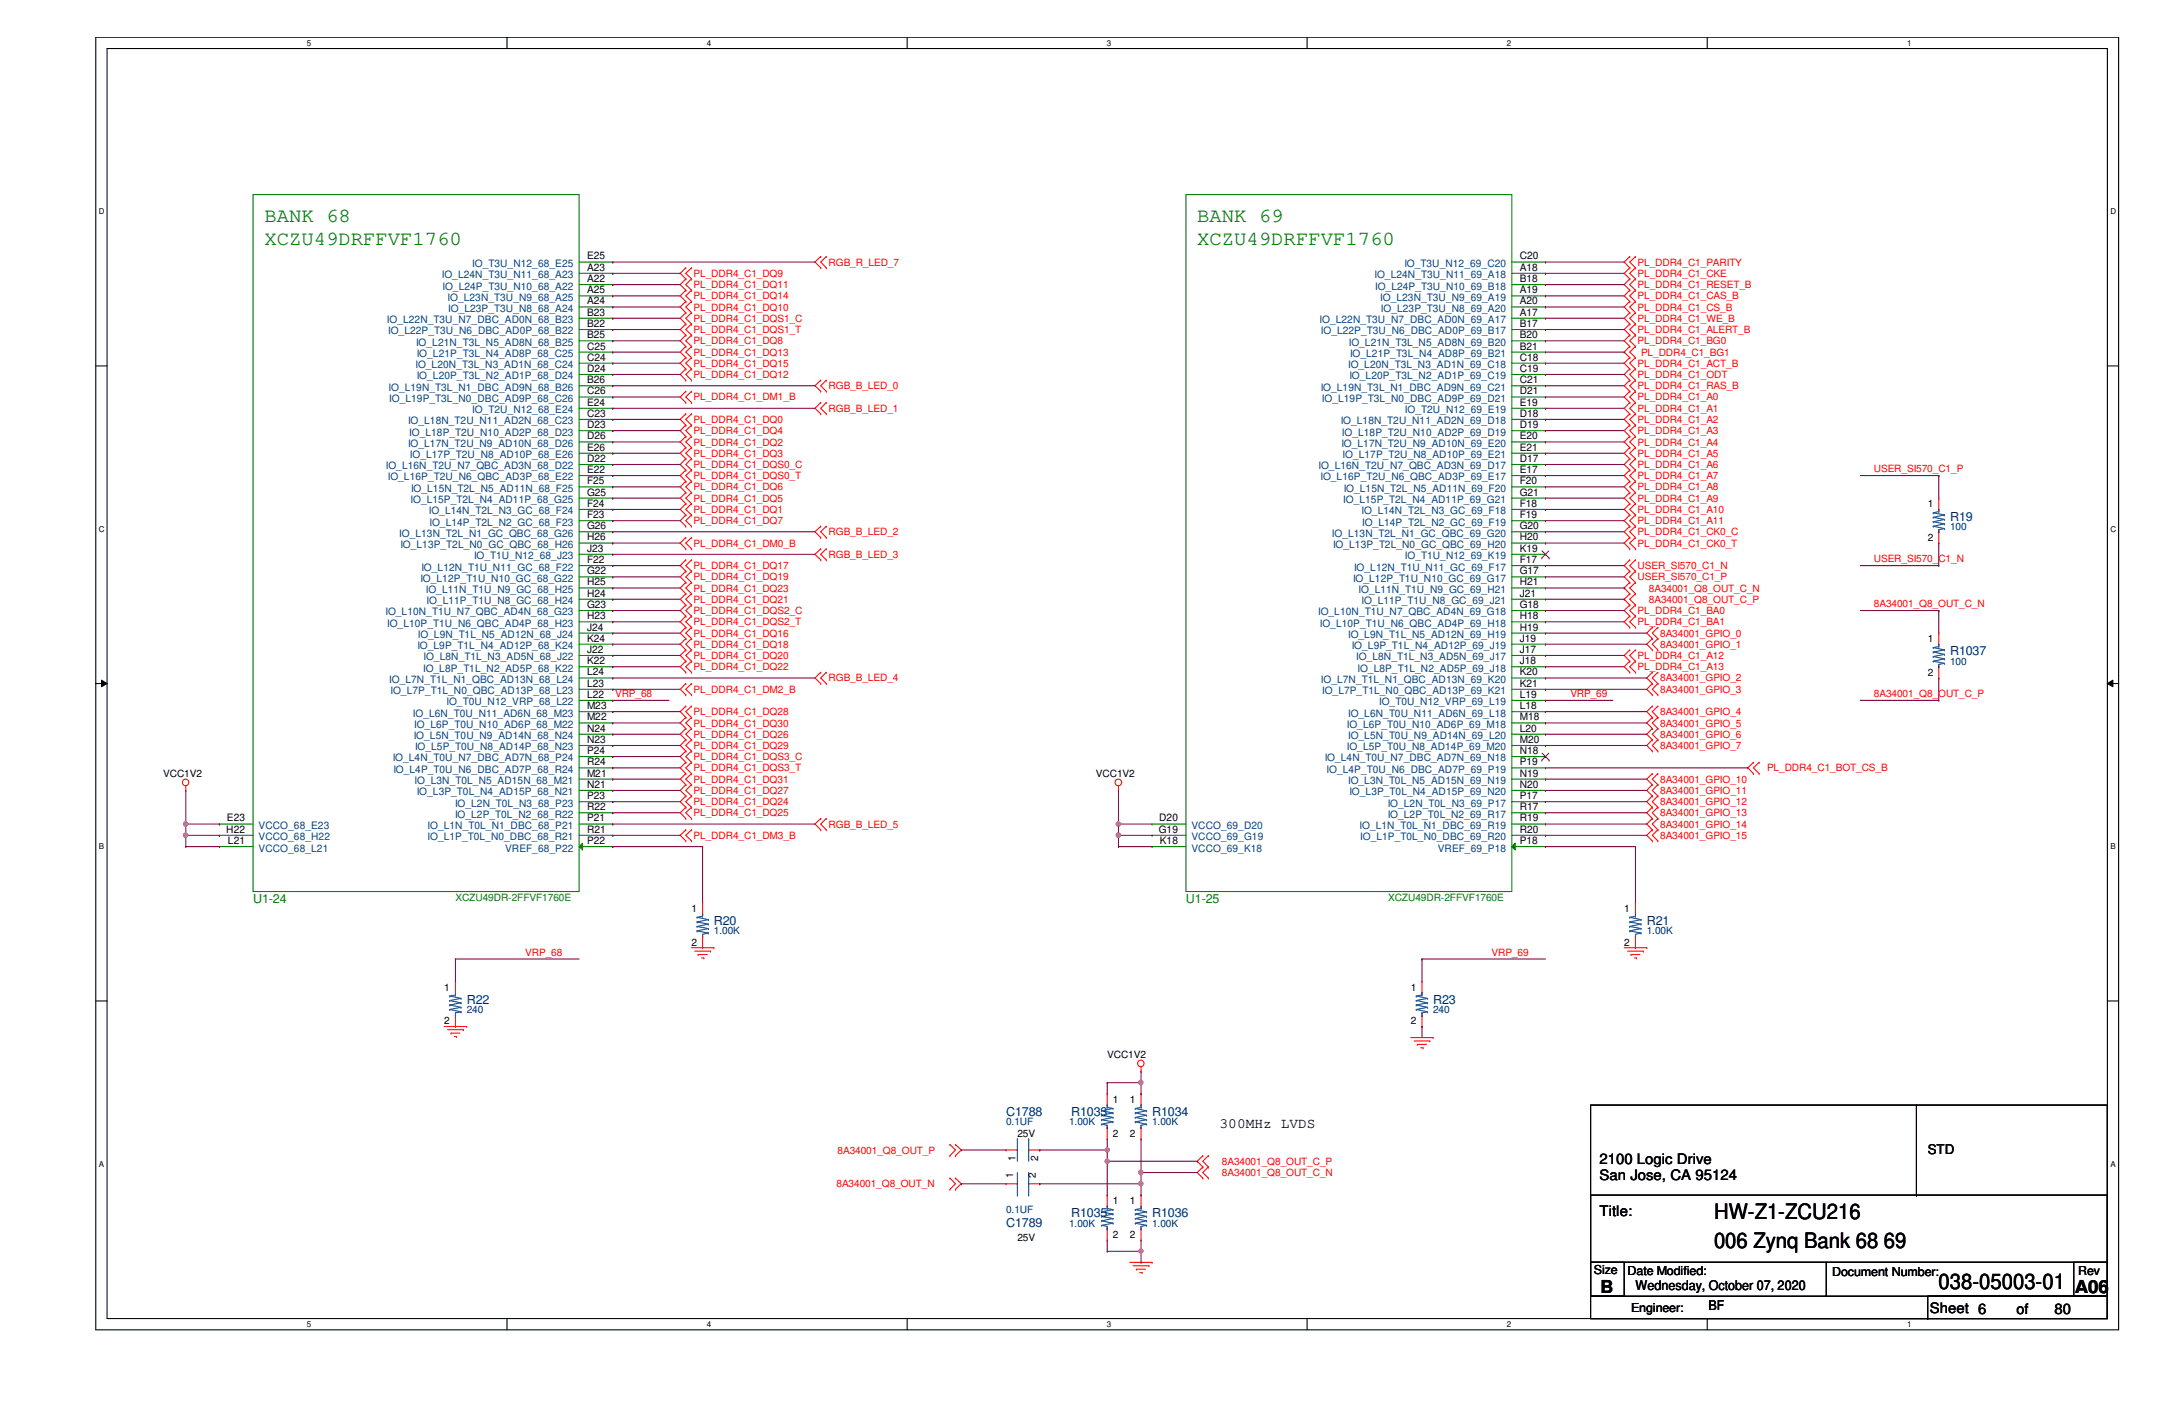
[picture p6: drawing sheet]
<svg xmlns="http://www.w3.org/2000/svg" width="432mm" height="279mm" viewBox="0 0 432 279" stroke-linecap="round" stroke-linejoin="round" font-family="sans-serif">
<defs><g id="words">
<g font-size="4.2">
<text x="340.9" y="242.4">HW-Z1-ZCU216</text>
<text x="340.9" y="248.2">006 Zynq Bank 68 69</text>
<text x="385.6" y="256.4">038-05003-01</text>
</g>
<g font-size="4" fill="#008000">
<text x="52.6" y="44.2">BANK 68</text>
<text x="238.1" y="44.2">BANK 69</text>
<text x="52.6" y="48.6">XCZU49DRFFVF1760</text>
<text x="238.1" y="48.6">XCZU49DRFFVF1760</text>
</g>
<g font-size="3.6">
<text x="318.3" y="257">B</text>
<text x="412.7" y="257">A06</text>
</g>
<g font-size="2.9">
<text x="242.6" y="224.3">300MHz LVDS</text>
<text x="318.1" y="231.5">2100 Logic Drive</text>
<text x="318.1" y="234.7">San Jose, CA 95124</text>
<text x="318.1" y="241.8">Title:</text>
<text x="383.8" y="261">Sheet 6</text>
<text x="401.1" y="261.2">of</text>
<text x="408.6" y="261.2">80</text>
</g>
<g font-size="2.7">
<text x="383.4" y="229.5">STD</text>
<text x="325.3" y="256.6">Wednesday, October 07, 2020</text>
<text x="339.8" y="260.6">BF</text>
</g>
<g font-size="2.5" fill="#000080">
<text x="387.9" y="103.5">R19</text>
<text x="387.9" y="130.3">R1037</text>
<text x="142" y="184">R20</text>
<text x="327.5" y="184">R21</text>
<text x="92.8" y="199.6">R22</text>
<text x="285" y="199.6">R23</text>
<text x="200.1" y="222">C1788</text>
<text x="213.1" y="222">R1033</text>
<text x="229.2" y="222">R1034</text>
<text x="200.1" y="243.9">C1789</text>
<text x="213.1" y="242.1">R1035</text>
<text x="229.2" y="242.1">R1036</text>
</g>
<g font-size="2.5" fill="#008000">
<text x="50.3" y="179.5">U1-24</text>
<text x="235.9" y="179.5">U1-25</text>
</g>
<g font-size="2.5">
<text x="317" y="253.3">Size</text>
<text x="323.7" y="253.5">Date Modified:</text>
<text x="364.4" y="253.7">Document Number:</text>
<text x="413.3" y="253.5">Rev</text>
<text x="324.4" y="260.9">Engineer:</text>
</g>
<g font-size="2" fill="#004080">
<text x="93.9" y="53.1">IO_T3U_N12_68_E25</text>
<text x="279.3" y="53.1">IO_T3U_N12_69_C20</text>
<text x="87.9" y="55.3">IO_L24N_T3U_N11_68_A23</text>
<text x="88" y="57.6">IO_L24P_T3U_N10_68_A22</text>
<text x="89" y="59.8">IO_L23N_T3U_N9_68_A25</text>
<text x="273.4" y="55.3">IO_L24N_T3U_N11_69_A18</text>
<text x="273.5" y="57.6">IO_L24P_T3U_N10_69_B18</text>
<text x="274.5" y="59.8">IO_L23N_T3U_N9_69_A19</text>
<text x="77" y="64.3">IO_L22N_T3U_N7_DBC_AD0N_68_B23</text>
<text x="89.2" y="62">IO_L23P_T3U_N8_68_A24</text>
<text x="262.5" y="64.3">IO_L22N_T3U_N7_DBC_AD0N_69_A17</text>
<text x="274.7" y="62">IO_L23P_T3U_N8_69_A20</text>
<text x="77.2" y="66.5">IO_L22P_T3U_N6_DBC_AD0P_68_B22</text>
<text x="82.8" y="68.7">IO_L21N_T3L_N5_AD8N_68_B25</text>
<text x="82.9" y="71">IO_L21P_T3L_N4_AD8P_68_C25</text>
<text x="262.7" y="66.5">IO_L22P_T3U_N6_DBC_AD0P_69_B17</text>
<text x="268.3" y="68.7">IO_L21N_T3L_N5_AD8N_69_B20</text>
<text x="268.5" y="71">IO_L21P_T3L_N4_AD8P_69_B21</text>
<text x="77.3" y="77.7">IO_L19N_T3L_N1_DBC_AD9N_68_B26</text>
<text x="82.6" y="73.2">IO_L20N_T3L_N3_AD1N_68_C24</text>
<text x="82.9" y="75.4">IO_L20P_T3L_N2_AD1P_68_D24</text>
<text x="262.7" y="77.7">IO_L19N_T3L_N1_DBC_AD9N_69_C21</text>
<text x="268.1" y="73.2">IO_L20N_T3L_N3_AD1N_69_C18</text>
<text x="268.4" y="75.4">IO_L20P_T3L_N2_AD1P_69_C19</text>
<text x="77.4" y="79.9">IO_L19P_T3L_N0_DBC_AD9P_68_C26</text>
<text x="93.9" y="82.2">IO_T2U_N12_68_E24</text>
<text x="262.9" y="79.9">IO_L19P_T3L_N0_DBC_AD9P_69_D21</text>
<text x="279.4" y="82.2">IO_T2U_N12_69_E19</text>
<text x="81.2" y="84.4">IO_L18N_T2U_N11_AD2N_68_C23</text>
<text x="81.2" y="88.9">IO_L17N_T2U_N9_AD10N_68_D26</text>
<text x="81.4" y="86.6">IO_L18P_T2U_N10_AD2P_68_D23</text>
<text x="266.7" y="84.4">IO_L18N_T2U_N11_AD2N_69_D18</text>
<text x="266.8" y="88.9">IO_L17N_T2U_N9_AD10N_69_E20</text>
<text x="266.9" y="86.6">IO_L18P_T2U_N10_AD2P_69_D19</text>
<text x="76.8" y="93.3">IO_L16N_T2U_N7_QBC_AD3N_68_D22</text>
<text x="77.1" y="95.5">IO_L16P_T2U_N6_QBC_AD3P_68_E22</text>
<text x="81.5" y="91.1">IO_L17P_T2U_N8_AD10P_68_E26</text>
<text x="262.3" y="93.3">IO_L16N_T2U_N7_QBC_AD3N_69_D17</text>
<text x="262.6" y="95.5">IO_L16P_T2U_N6_QBC_AD3P_69_E17</text>
<text x="267" y="91.1">IO_L17P_T2U_N8_AD10P_69_E21</text>
<text x="81.7" y="100">IO_L15P_T2L_N4_AD11P_68_G25</text>
<text x="81.7" y="97.8">IO_L15N_T2L_N5_AD11N_68_F25</text>
<text x="267.2" y="100">IO_L15P_T2L_N4_AD11P_69_G21</text>
<text x="267.3" y="97.8">IO_L15N_T2L_N5_AD11N_69_F20</text>
<text x="79.4" y="106.7">IO_L13N_T2L_N1_GC_QBC_68_G26</text>
<text x="85.3" y="102.3">IO_L14N_T2L_N3_GC_68_F24</text>
<text x="85.4" y="104.5">IO_L14P_T2L_N2_GC_68_F23</text>
<text x="264.9" y="106.7">IO_L13N_T2L_N1_GC_QBC_69_G20</text>
<text x="270.8" y="102.3">IO_L14N_T2L_N3_GC_69_F18</text>
<text x="270.9" y="104.5">IO_L14P_T2L_N2_GC_69_F19</text>
<text x="79.6" y="109">IO_L13P_T2L_N0_GC_QBC_68_H26</text>
<text x="83.8" y="113.5">IO_L12N_T1U_N11_GC_68_F22</text>
<text x="94.3" y="111.2">IO_T1U_N12_68_J23</text>
<text x="265.1" y="109">IO_L13P_T2L_N0_GC_QBC_69_H20</text>
<text x="269.3" y="113.5">IO_L12N_T1U_N11_GC_69_F17</text>
<text x="279.4" y="111.2">IO_T1U_N12_69_K19</text>
<text x="83.6" y="115.7">IO_L12P_T1U_N10_GC_68_G22</text>
<text x="84.7" y="117.9">IO_L11N_T1U_N9_GC_68_H25</text>
<text x="269.1" y="115.7">IO_L12P_T1U_N10_GC_69_G17</text>
<text x="270.2" y="117.9">IO_L11N_T1U_N9_GC_69_H21</text>
<text x="76.7" y="122.4">IO_L10N_T1U_N7_QBC_AD4N_68_G23</text>
<text x="77" y="124.6">IO_L10P_T1U_N6_QBC_AD4P_68_H23</text>
<text x="84.8" y="120.1">IO_L11P_T1U_N8_GC_68_H24</text>
<text x="262.2" y="122.4">IO_L10N_T1U_N7_QBC_AD4N_69_G18</text>
<text x="262.5" y="124.6">IO_L10P_T1U_N6_QBC_AD4P_69_H18</text>
<text x="270.8" y="120.1">IO_L11P_T1U_N8_GC_69_J21</text>
<text x="83" y="129.1">IO_L9P_T1L_N4_AD12P_68_K24</text>
<text x="83.1" y="126.9">IO_L9N_T1L_N5_AD12N_68_J24</text>
<text x="84.2" y="131.3">IO_L8N_T1L_N3_AD5N_68_J22</text>
<text x="268.1" y="126.9">IO_L9N_T1L_N5_AD12N_69_H19</text>
<text x="268.9" y="129.1">IO_L9P_T1L_N4_AD12P_69_J19</text>
<text x="269.7" y="131.3">IO_L8N_T1L_N3_AD5N_69_J17</text>
<text x="77.4" y="135.8">IO_L7N_T1L_N1_QBC_AD13N_68_L24</text>
<text x="84.2" y="133.6">IO_L8P_T1L_N2_AD5P_68_K22</text>
<text x="262.7" y="135.8">IO_L7N_T1L_N1_QBC_AD13N_69_K20</text>
<text x="270" y="133.6">IO_L8P_T1L_N2_AD5P_69_J18</text>
<text x="77.7" y="138">IO_L7P_T1L_N0_QBC_AD13P_68_L23</text>
<text x="82.1" y="142.5">IO_L6N_T0U_N11_AD6N_68_M23</text>
<text x="88.8" y="140.2">IO_T0U_N12_VRP_68_L22</text>
<text x="263" y="138">IO_L7P_T1L_N0_QBC_AD13P_69_K21</text>
<text x="268.1" y="142.5">IO_L6N_T0U_N11_AD6N_69_L18</text>
<text x="274.3" y="140.2">IO_T0U_N12_VRP_69_L19</text>
<text x="82.3" y="147">IO_L5N_T0U_N9_AD14N_68_N24</text>
<text x="82.4" y="144.7">IO_L6P_T0U_N10_AD6P_68_M22</text>
<text x="82.5" y="149.2">IO_L5P_T0U_N8_AD14P_68_N23</text>
<text x="267.9" y="144.7">IO_L6P_T0U_N10_AD6P_69_M18</text>
<text x="267.9" y="149.2">IO_L5P_T0U_N8_AD14P_69_M20</text>
<text x="268.1" y="147">IO_L5N_T0U_N9_AD14N_69_L20</text>
<text x="78.1" y="151.4">IO_L4N_T0U_N7_DBC_AD7N_68_P24</text>
<text x="78.2" y="153.7">IO_L4P_T0U_N6_DBC_AD7P_68_R24</text>
<text x="82.5" y="155.9">IO_L3N_T0L_N5_AD15N_68_M21</text>
<text x="263.5" y="151.4">IO_L4N_T0U_N7_DBC_AD7N_69_N18</text>
<text x="263.9" y="153.7">IO_L4P_T0U_N6_DBC_AD7P_69_P19</text>
<text x="268.1" y="155.9">IO_L3N_T0L_N5_AD15N_69_N19</text>
<text x="82.9" y="158.2">IO_L3P_T0L_N4_AD15P_68_N21</text>
<text x="90.5" y="160.4">IO_L2N_T0L_N3_68_P23</text>
<text x="268.4" y="158.2">IO_L3P_T0L_N4_AD15P_69_N20</text>
<text x="276" y="160.4">IO_L2N_T0L_N3_69_P17</text>
<text x="51.4" y="164.8">VCCO_68_E23</text>
<text x="51.4" y="167.1">VCCO_68_H22</text>
<text x="85" y="164.8">IO_L1N_T0L_N1_DBC_68_P21</text>
<text x="85" y="167.1">IO_L1P_T0L_N0_DBC_68_R21</text>
<text x="90.5" y="162.6">IO_L2P_T0L_N2_68_R22</text>
<text x="237" y="164.8">VCCO_69_D20</text>
<text x="237" y="167.1">VCCO_69_G19</text>
<text x="270.4" y="164.8">IO_L1N_T0L_N1_DBC_69_R19</text>
<text x="270.6" y="167.1">IO_L1P_T0L_N0_DBC_69_R20</text>
<text x="276" y="162.6">IO_L2P_T0L_N2_69_R17</text>
<text x="51.4" y="169.3">VCCO_68_L21</text>
<text x="100.5" y="169.3">VREF_68_P22</text>
<text x="237" y="169.3">VCCO_69_K18</text>
<text x="286" y="169.3">VREF_69_P18</text>
</g>
<g font-size="2">
<text x="116.8" y="51.6">E25</text>
<text x="116.8" y="53.8">A23</text>
<text x="302.3" y="51.6">C20</text>
<text x="302.3" y="53.8">A18</text>
<text x="116.8" y="56.1">A22</text>
<text x="116.8" y="58.3">A25</text>
<text x="302.3" y="56.1">B18</text>
<text x="302.3" y="58.3">A19</text>
<text x="116.8" y="60.5">A24</text>
<text x="116.8" y="62.8">B23</text>
<text x="116.8" y="65">B22</text>
<text x="302.3" y="60.5">A20</text>
<text x="302.3" y="62.8">A17</text>
<text x="302.3" y="65">B17</text>
<text x="116.8" y="67.3">B25</text>
<text x="116.8" y="69.5">C25</text>
<text x="116.8" y="71.7">C24</text>
<text x="302.3" y="67.3">B20</text>
<text x="302.3" y="69.5">B21</text>
<text x="302.3" y="71.7">C18</text>
<text x="116.8" y="74">D24</text>
<text x="116.8" y="76.2">B26</text>
<text x="302.3" y="74">C19</text>
<text x="302.3" y="76.2">C21</text>
<text x="116.8" y="78.4">C26</text>
<text x="116.8" y="80.7">E24</text>
<text x="116.8" y="82.9">C23</text>
<text x="302.3" y="78.4">D21</text>
<text x="302.3" y="80.7">E19</text>
<text x="302.3" y="82.9">D18</text>
<text x="116.8" y="85.1">D23</text>
<text x="116.8" y="87.4">D26</text>
<text x="116.8" y="89.6">E26</text>
<text x="302.3" y="85.1">D19</text>
<text x="302.3" y="87.4">E20</text>
<text x="302.3" y="89.6">E21</text>
<text x="116.8" y="91.9">D22</text>
<text x="116.8" y="94.1">E22</text>
<text x="302.3" y="91.9">D17</text>
<text x="302.3" y="94.1">E17</text>
<text x="116.8" y="96.3">F25</text>
<text x="116.8" y="98.6">G25</text>
<text x="116.8" y="100.8">F24</text>
<text x="302.3" y="96.3">F20</text>
<text x="302.3" y="98.6">G21</text>
<text x="302.3" y="100.8">F18</text>
<text x="383.4" y="100.9">1</text>
<text x="116.8" y="103">F23</text>
<text x="116.8" y="105.2">G26</text>
<text x="116.8" y="107.5">H26</text>
<text x="302.3" y="103">F19</text>
<text x="302.3" y="105.2">G20</text>
<text x="302.3" y="107.5">H20</text>
<text x="383.4" y="107.6">2</text>
<text x="116.8" y="109.7">J23</text>
<text x="116.8" y="112">F22</text>
<text x="302.3" y="109.7">K19</text>
<text x="302.3" y="112">F17</text>
<text x="116.8" y="114.2">G22</text>
<text x="116.8" y="116.4">H25</text>
<text x="116.8" y="118.7">H24</text>
<text x="302.3" y="114.2">G17</text>
<text x="302.3" y="116.4">H21</text>
<text x="302.3" y="118.7">J21</text>
<text x="116.8" y="120.9">G23</text>
<text x="116.8" y="123.1">H23</text>
<text x="116.8" y="125.4">J24</text>
<text x="302.3" y="120.9">G18</text>
<text x="302.3" y="123.1">H18</text>
<text x="302.3" y="125.4">H19</text>
<text x="116.8" y="127.6">K24</text>
<text x="116.8" y="129.8">J22</text>
<text x="302.3" y="127.6">J19</text>
<text x="302.3" y="129.8">J17</text>
<text x="383.4" y="127.7">1</text>
<text x="116.8" y="132.1">K22</text>
<text x="116.8" y="134.3">L24</text>
<text x="116.8" y="136.6">L23</text>
<text x="302.3" y="132.1">J18</text>
<text x="302.3" y="134.3">K20</text>
<text x="302.3" y="136.6">K21</text>
<text x="383.4" y="134.4">2</text>
<text x="116.8" y="138.8">L22</text>
<text x="116.8" y="141">M23</text>
<text x="116.8" y="143.3">M22</text>
<text x="302.3" y="138.8">L19</text>
<text x="302.3" y="141">L18</text>
<text x="302.3" y="143.3">M18</text>
<text x="116.8" y="145.5">N24</text>
<text x="116.8" y="147.7">N23</text>
<text x="116.8" y="149.9">P24</text>
<text x="302.3" y="145.5">L20</text>
<text x="302.3" y="147.7">M20</text>
<text x="302.3" y="149.9">N18</text>
<text x="32.5" y="154.5">VCC1V2</text>
<text x="116.8" y="152.2">R24</text>
<text x="116.8" y="154.4">M21</text>
<text x="218" y="154.5">VCC1V2</text>
<text x="302.3" y="152.2">P19</text>
<text x="302.3" y="154.4">N19</text>
<text x="116.8" y="156.7">N21</text>
<text x="116.8" y="158.9">P23</text>
<text x="116.8" y="161.1">R22</text>
<text x="302.3" y="156.7">N20</text>
<text x="302.3" y="158.9">P17</text>
<text x="302.3" y="161.1">R17</text>
<text x="45" y="165.6">H22</text>
<text x="45.1" y="163.4">E23</text>
<text x="45.3" y="167.9">L21</text>
<text x="116.8" y="163.4">P21</text>
<text x="116.8" y="165.6">R21</text>
<text x="116.8" y="167.9">P22</text>
<text x="230.5" y="165.6">G19</text>
<text x="230.5" y="163.4">D20</text>
<text x="230.7" y="167.9">K18</text>
<text x="302.3" y="163.4">R19</text>
<text x="302.3" y="165.6">R20</text>
<text x="302.3" y="167.9">P18</text>
<text x="137.5" y="181.4">1</text>
<text x="323" y="181.4">1</text>
<text x="137.5" y="188">2</text>
<text x="323" y="188">2</text>
<text x="88.3" y="197">1</text>
<text x="280.6" y="197">1</text>
<text x="88.3" y="203.7">2</text>
<text x="280.6" y="203.7">2</text>
<text x="220.2" y="210.4">VCC1V2</text>
<text x="221.4" y="219.3">1</text>
<text x="224.7" y="219.3">1</text>
<text x="202.4" y="226.1">25V</text>
<text x="221.4" y="226.1">2</text>
<text x="224.7" y="226.1">2</text>
<text x="202" y="230.9" transform="rotate(-90 202 230.9)">1</text>
<text x="206.5" y="230.9" transform="rotate(-90 206.5 230.9)">2</text>
<text x="201.5" y="234.3" transform="rotate(-90 201.5 234.3)">1</text>
<text x="206" y="234.3" transform="rotate(-90 206 234.3)">2</text>
<text x="221.4" y="239.5">1</text>
<text x="224.7" y="239.5">1</text>
<text x="202.4" y="246.8">25V</text>
<text x="221.4" y="246.2">2</text>
<text x="224.7" y="246.2">2</text>
</g>
<g font-size="2" fill="#f00">
<text x="164.8" y="52.8">RGB_R_LED_7</text>
<text x="325.7" y="52.8">PL_DDR4_C1_PARITY</text>
<text x="138" y="59.5">PL_DDR4_C1_DQ14</text>
<text x="138" y="57.3">PL_DDR4_C1_DQ11</text>
<text x="138" y="55.1">PL_DDR4_C1_DQ9</text>
<text x="325.7" y="55.1">PL_DDR4_C1_CKE</text>
<text x="325.7" y="57.3">PL_DDR4_C1_RESET_B</text>
<text x="325.7" y="59.5">PL_DDR4_C1_CAS_B</text>
<text x="138" y="61.8">PL_DDR4_C1_DQ10</text>
<text x="138" y="64">PL_DDR4_C1_DQS1_C</text>
<text x="325.7" y="61.8">PL_DDR4_C1_CS_B</text>
<text x="325.7" y="64">PL_DDR4_C1_WE_B</text>
<text x="138" y="66.3">PL_DDR4_C1_DQS1_T</text>
<text x="138" y="68.5">PL_DDR4_C1_DQ8</text>
<text x="138" y="70.7">PL_DDR4_C1_DQ13</text>
<text x="325.7" y="66.3">PL_DDR4_C1_ALERT_B</text>
<text x="325.7" y="68.5">PL_DDR4_C1_BG0</text>
<text x="326.4" y="70.7">PL_DDR4_C1_BG1</text>
<text x="138" y="72.9">PL_DDR4_C1_DQ15</text>
<text x="138" y="75.2">PL_DDR4_C1_DQ12</text>
<text x="164.8" y="77.4">RGB_B_LED_0</text>
<text x="325.7" y="72.9">PL_DDR4_C1_ACT_B</text>
<text x="325.7" y="75.2">PL_DDR4_C1_ODT</text>
<text x="325.7" y="77.4">PL_DDR4_C1_RAS_B</text>
<text x="138" y="79.6">PL_DDR4_C1_DM1_B</text>
<text x="164.8" y="81.9">RGB_B_LED_1</text>
<text x="325.7" y="79.6">PL_DDR4_C1_A0</text>
<text x="325.7" y="81.9">PL_DDR4_C1_A1</text>
<text x="138" y="84.1">PL_DDR4_C1_DQ0</text>
<text x="138" y="86.4">PL_DDR4_C1_DQ4</text>
<text x="138" y="88.6">PL_DDR4_C1_DQ2</text>
<text x="325.7" y="84.1">PL_DDR4_C1_A2</text>
<text x="325.7" y="86.4">PL_DDR4_C1_A3</text>
<text x="325.7" y="88.6">PL_DDR4_C1_A4</text>
<text x="138" y="90.8">PL_DDR4_C1_DQ3</text>
<text x="138" y="93">PL_DDR4_C1_DQS0_C</text>
<text x="138" y="95.3">PL_DDR4_C1_DQS0_T</text>
<text x="325.7" y="90.8">PL_DDR4_C1_A5</text>
<text x="325.7" y="93">PL_DDR4_C1_A6</text>
<text x="325.7" y="95.3">PL_DDR4_C1_A7</text>
<text x="372.7" y="93.9">USER_SI570_C1_P</text>
<text x="138" y="102">PL_DDR4_C1_DQ1</text>
<text x="138" y="97.5">PL_DDR4_C1_DQ6</text>
<text x="138" y="99.8">PL_DDR4_C1_DQ5</text>
<text x="325.7" y="97.5">PL_DDR4_C1_A8</text>
<text x="325.7" y="99.8">PL_DDR4_C1_A9</text>
<text x="325.7" y="102">PL_DDR4_C1_A10</text>
<text x="138" y="104.2">PL_DDR4_C1_DQ7</text>
<text x="164.8" y="106.5">RGB_B_LED_2</text>
<text x="325.7" y="104.2">PL_DDR4_C1_A11</text>
<text x="325.7" y="106.5">PL_DDR4_C1_CK0_C</text>
<text x="138" y="108.7">PL_DDR4_C1_DM0_B</text>
<text x="138" y="113.2">PL_DDR4_C1_DQ17</text>
<text x="164.8" y="111">RGB_B_LED_3</text>
<text x="325.7" y="108.7">PL_DDR4_C1_CK0_T</text>
<text x="325.7" y="113.2">USER_SI570_C1_N</text>
<text x="372.7" y="111.8">USER_SI570_C1_N</text>
<text x="138" y="117.6">PL_DDR4_C1_DQ23</text>
<text x="138" y="119.9">PL_DDR4_C1_DQ21</text>
<text x="138" y="115.4">PL_DDR4_C1_DQ19</text>
<text x="325.7" y="115.4">USER_SI570_C1_P</text>
<text x="328" y="119.9">8A34001_Q8_OUT_C_P</text>
<text x="328" y="117.6">8A34001_Q8_OUT_C_N</text>
<text x="138" y="122.1">PL_DDR4_C1_DQS2_C</text>
<text x="138" y="124.3">PL_DDR4_C1_DQS2_T</text>
<text x="325.7" y="122.1">PL_DDR4_C1_BA0</text>
<text x="325.7" y="124.3">PL_DDR4_C1_BA1</text>
<text x="372.7" y="120.7">8A34001_Q8_OUT_C_N</text>
<text x="138" y="128.8">PL_DDR4_C1_DQ18</text>
<text x="138" y="131.1">PL_DDR4_C1_DQ20</text>
<text x="138" y="126.6">PL_DDR4_C1_DQ16</text>
<text x="325.7" y="131.1">PL_DDR4_C1_A12</text>
<text x="330.2" y="126.6">8A34001_GPIO_0</text>
<text x="330.2" y="128.8">8A34001_GPIO_1</text>
<text x="138" y="137.8">PL_DDR4_C1_DM2_B</text>
<text x="138" y="133.3">PL_DDR4_C1_DQ22</text>
<text x="164.8" y="135.5">RGB_B_LED_4</text>
<text x="325.7" y="133.3">PL_DDR4_C1_A13</text>
<text x="330.2" y="135.5">8A34001_GPIO_2</text>
<text x="330.2" y="137.8">8A34001_GPIO_3</text>
<text x="122.3" y="138.6">VRP_68</text>
<text x="138" y="142.2">PL_DDR4_C1_DQ28</text>
<text x="312.3" y="138.6">VRP_69</text>
<text x="330.2" y="142.2">8A34001_GPIO_4</text>
<text x="372.7" y="138.6">8A34001_Q8_OUT_C_P</text>
<text x="138" y="146.7">PL_DDR4_C1_DQ26</text>
<text x="138" y="148.9">PL_DDR4_C1_DQ29</text>
<text x="138" y="144.5">PL_DDR4_C1_DQ30</text>
<text x="330.2" y="144.5">8A34001_GPIO_5</text>
<text x="330.2" y="146.7">8A34001_GPIO_6</text>
<text x="330.2" y="148.9">8A34001_GPIO_7</text>
<text x="138" y="151.2">PL_DDR4_C1_DQS3_C</text>
<text x="138" y="153.4">PL_DDR4_C1_DQS3_T</text>
<text x="138" y="155.7">PL_DDR4_C1_DQ31</text>
<text x="330.2" y="155.7">8A34001_GPIO_10</text>
<text x="351.5" y="153.4">PL_DDR4_C1_BOT_CS_B</text>
<text x="138" y="160.1">PL_DDR4_C1_DQ24</text>
<text x="138" y="157.9">PL_DDR4_C1_DQ27</text>
<text x="330.2" y="157.9">8A34001_GPIO_11</text>
<text x="330.2" y="160.1">8A34001_GPIO_12</text>
<text x="138" y="166.8">PL_DDR4_C1_DM3_B</text>
<text x="138" y="162.3">PL_DDR4_C1_DQ25</text>
<text x="164.8" y="164.6">RGB_B_LED_5</text>
<text x="330.2" y="162.3">8A34001_GPIO_13</text>
<text x="330.2" y="164.6">8A34001_GPIO_14</text>
<text x="330.2" y="166.8">8A34001_GPIO_15</text>
<text x="104.5" y="190">VRP_68</text>
<text x="296.7" y="190">VRP_69</text>
<text x="166.6" y="229.4">8A34001_Q8_OUT_P</text>
<text x="243" y="231.6">8A34001_Q8_OUT_C_P</text>
<text x="243" y="233.9">8A34001_Q8_OUT_C_N</text>
<text x="166.4" y="236.1">8A34001_Q8_OUT_N</text>
</g>
<g font-size="2" fill="#000080">
<text x="387.9" y="105.4">100</text>
<text x="387.9" y="132.2">100</text>
<text x="142" y="185.8">1.00K</text>
<text x="327.5" y="185.8">1.00K</text>
<text x="92.8" y="201.5">240</text>
<text x="285" y="201.5">240</text>
<text x="200.1" y="223.8">0.1UF</text>
<text x="212.6" y="223.8">1.00K</text>
<text x="229.2" y="223.8">1.00K</text>
<text x="200.1" y="241.3">0.1UF</text>
<text x="212.6" y="243.9">1.00K</text>
<text x="229.2" y="243.9">1.00K</text>
</g>
<g font-size="2" fill="#008000">
<text x="90.6" y="179.1">XCZU49DR-2FFVF1760E</text>
<text x="276.1" y="179.1">XCZU49DR-2FFVF1760E</text>
</g>
<g font-size="1.6">
<text x="61" y="9.1">5</text>
<text x="140.6" y="9.1">4</text>
<text x="220.2" y="9.1">3</text>
<text x="299.7" y="9.1">2</text>
<text x="379.3" y="9.1">1</text>
<text x="19.6" y="42.6">D</text>
<text x="419.7" y="42.6">D</text>
<text x="19.6" y="105.7">C</text>
<text x="419.7" y="105.7">C</text>
<text x="19.6" y="168.9">B</text>
<text x="419.7" y="168.9">B</text>
<text x="19.6" y="232">A</text>
<text x="419.7" y="232">A</text>
<text x="61" y="263.9">5</text>
<text x="140.6" y="263.9">4</text>
<text x="220.2" y="263.9">3</text>
<text x="299.7" y="263.9">2</text>
<text x="379.3" y="263.9">1</text>
</g>
</g></defs>
<path d="M19.1 7.4h402.3v257.1h-402.3zM21.3 9.7h397.8v252.5h-397.8z" fill="none" stroke="#000" stroke-width=".21"/>
<g fill="#fff">
<path d="M61 7.7h.9v1.7h-.9z"/>
<path d="M61 262.5h.9v1.7h-.9z"/>
</g>
<path d="M100.8 7.4v2.3M100.8 262.2v2.3" fill="none" stroke="#000" stroke-width=".21"/>
<g fill="#fff">
<path d="M140.6 7.7h.9v1.7h-.9z"/>
<path d="M140.6 262.5h.9v1.7h-.9z"/>
</g>
<path d="M180.4 7.4v2.3M180.4 262.2v2.3" fill="none" stroke="#000" stroke-width=".21"/>
<g fill="#fff">
<path d="M220.2 7.7h.9v1.7h-.9z"/>
<path d="M220.2 262.5h.9v1.7h-.9z"/>
</g>
<path d="M260 7.4v2.3M260 262.2v2.3" fill="none" stroke="#000" stroke-width=".21"/>
<g fill="#fff">
<path d="M299.7 7.7h.9v1.7h-.9z"/>
<path d="M299.7 262.5h.9v1.7h-.9z"/>
</g>
<path d="M339.6 7.4v2.3M339.6 262.2v2.3" fill="none" stroke="#000" stroke-width=".21"/>
<g fill="#fff">
<path d="M379.3 7.7h.9v1.7h-.9z"/>
<path d="M379.3 262.5h.9v1.7h-.9z"/>
<path d="M19.6 41.2h1.2v1.8h-1.2z"/>
<path d="M419.7 41.2h1.2v1.8h-1.2z"/>
<path d="M19.6 104.3h1.2v1.8h-1.2z"/>
<path d="M419.7 104.3h1.2v1.8h-1.2z"/>
</g>
<path d="M19.1 72.8h2.2M419.1 72.8h2.3" fill="none" stroke="#000" stroke-width=".21"/>
<g fill="#fff">
<path d="M19.6 167.5h1.1v1.7h-1.1z"/>
<path d="M419.7 167.5h1.1v1.7h-1.1z"/>
</g>
<path d="M19.1 135.9h2.2M419.1 135.9h2.3" fill="none" stroke="#000" stroke-width=".21"/>
<path d="M20.2 135.3l1.1 .6-1.1 .7zM419.1 135.9l1.1-.6v1.3z" fill="#000"/>
<path d="M20.2 135.3l1.1 .6-1.1 .7zM419.1 135.9l1.1-.6v1.3z" fill="none" stroke="#000" stroke-width=".2"/>
<g fill="#fff">
<path d="M19.6 230.6h1.1v1.8h-1.1z"/>
<path d="M419.7 230.6h1.1v1.8h-1.1z"/>
</g>
<g fill="none" stroke="#000" stroke-width=".21">
<path d="M19.1 199.1h2.2M419.1 199.1h2.3M316.4 219.8h102.7v42.4h-102.7zM381.2 219.8v17.9M316.4 237.7h102.7v13.3h-102.7zM381.2 237.7h.1M316.4 251h46.9v6.8h-46.9zM316.4 251h6.6v6.8h-6.6zM363.3 251h55.8v6.8h-55.8zM383.4 257.8h35.7v4.4h-35.7zM412.5 251h6.6v6.8h-6.6zM316.4 262.2h67"/>
<path d="M383.4 262.2h.1"/>
</g>
<g fill="none" stroke="#f00" stroke-width=".21">
<path d="M136.4 57.7h.1M136.4 59.9h.1M136.4 55.5h.1M136.4 53.3h.1M136.4 57.7l-1.1 1.1 1.1 1.1M136.4 59.9l-1.1 1.1 1.1 1.2M136.4 55.5l-1.1 1.1 1.1 1.1M136.4 53.3l-1.1 1.1 1.1 1.1M137.5 59.9h.1M137.5 57.7h.1M137.5 55.5h.1M137.5 53.3h.1"/>
<path d="M137.5 57.7l-1.1 1.1 1.1 1.1M137.5 59.9l-1.1 1.1 1.1 1.2M137.5 55.5l-1.1 1.1 1.1 1.1M137.5 53.3l-1.1 1.1 1.1 1.1M163.2 51h.1M163.2 53.3h.1M163.2 51l-1.1 1.1 1.1 1.2M164.3 53.3h.1M164.3 51h.1M164.3 51l-1.1 1.1 1.1 1.2M324.1 51h.1M324.1 53.3h.1"/>
<path d="M324.1 55.5h.1M324.1 57.7h.1M324.1 59.9h.1M324.1 51l-1.1 1.1 1.1 1.2M324.1 53.3l-1.1 1.1 1.1 1.1M324.1 55.5l-1.1 1.1 1.1 1.1M324.1 57.7l-1.1 1.1 1.1 1.1M324.1 59.9l-1.1 1.1 1.1 1.2M325.3 53.3h.1M325.3 51h.1M325.3 55.5h.1M325.3 57.7h.1"/>
<path d="M325.3 59.9h.1M325.3 51l-1.2 1.1 1.2 1.2M325.3 53.3l-1.2 1.1 1.2 1.1M325.3 55.5l-1.2 1.1 1.2 1.1M325.3 57.7l-1.2 1.1 1.2 1.1M325.3 59.9l-1.2 1.1 1.2 1.2M136.4 62.2h.1M136.4 64.4h.1M136.4 66.6h.1M136.4 68.9h.1M136.4 71.1h.1M136.4 73.4h.1"/>
<path d="M136.4 75.6h.1M136.4 77.8h.1M136.4 62.2l-1.1 1.1 1.1 1.1M136.4 64.4l-1.1 1.1 1.1 1.1M136.4 66.6l-1.1 1.2 1.1 1.1M136.4 68.9l-1.1 1.1 1.1 1.1M136.4 71.1l-1.1 1.1 1.1 1.2M136.4 73.4l-1.1 1.1 1.1 1.1M136.4 77.8l-1.1 1.2 1.1 1.1M137.5 62.2h.1M137.5 64.4h.1M137.5 66.6h.1"/>
<path d="M137.5 68.9h.1M137.5 71.1h.1M137.5 73.4h.1M137.5 75.6h.1M137.5 77.8h.1M137.5 62.2l-1.1 1.1 1.1 1.1M137.5 64.4l-1.1 1.1 1.1 1.1M137.5 66.6l-1.1 1.2 1.1 1.1M137.5 68.9l-1.1 1.1 1.1 1.1M137.5 71.1l-1.1 1.1 1.1 1.2M137.5 73.4l-1.1 1.1 1.1 1.1M137.5 77.8l-1.1 1.2 1.1 1.1"/>
<path d="M163.2 75.6h.1M163.2 77.8h.1M163.2 75.6l-1.1 1.1 1.1 1.1M164.3 77.8h.1M164.3 75.6h.1M164.3 75.6l-1.1 1.1 1.1 1.1M324.1 62.2h.1M324.1 64.4h.1M324.1 66.6h.1M324.1 68.9h.1M324.1 71.1h.1M324.1 73.4h.1"/>
<path d="M324.1 75.6h.1M324.1 77.8h.1M324.1 62.2l-1.1 1.1 1.1 1.1M324.1 64.4l-1.1 1.1 1.1 1.1M324.1 66.6l-1.1 1.2 1.1 1.1M324.1 71.1l-1.1 1.1 1.1 1.2M324.1 73.4l-1.1 1.1 1.1 1.1M324.1 75.6l-1.1 1.1 1.1 1.1M324.1 77.8l-1.1 1.2 1.1 1.1M324.1 68.9l-1.1 1.1 1.1 1.1M325.3 62.2h.1M325.3 64.4h.1"/>
<path d="M325.3 66.6h.1M325.3 68.9h.1M325.3 73.4h.1M325.3 71.1h.1M325.3 75.6h.1M325.3 77.8h.1M325.3 62.2l-1.2 1.1 1.2 1.1M325.3 64.4l-1.2 1.1 1.2 1.1M325.3 66.6l-1.2 1.2 1.2 1.1M325.3 71.1l-1.2 1.1 1.2 1.2M325.3 73.4l-1.2 1.1 1.2 1.1M325.3 75.6l-1.2 1.1 1.2 1.1"/>
<path d="M325.3 77.8l-1.2 1.2 1.2 1.1M325.3 68.9l-1.2 1.1 1.2 1.1M136.4 80.1h.1M136.4 82.3h.1M136.4 84.5h.1M136.4 86.8h.1M136.4 89h.1M136.4 91.2h.1M136.4 93.5h.1M136.4 95.7h.1M136.4 98h.1M136.4 82.3l-1.1 1.1 1.1 1.1"/>
<path d="M136.4 84.5l-1.1 1.1 1.1 1.2M136.4 89l-1.1 1.1 1.1 1.1M136.4 91.2l-1.1 1.2 1.1 1.1M136.4 93.5l-1.1 1.1 1.1 1.1M136.4 86.8l-1.1 1.1 1.1 1.1M136.4 95.7l-1.1 1.1 1.1 1.2M136.4 98l-1.1 1.1 1.1 1.1M137.5 80.1h.1M137.5 84.5h.1M137.5 82.3h.1M137.5 86.8h.1M137.5 91.2h.1"/>
<path d="M137.5 89h.1M137.5 93.5h.1M137.5 95.7h.1M137.5 98h.1M137.5 82.3l-1.1 1.1 1.1 1.1M137.5 84.5l-1.1 1.1 1.1 1.2M137.5 89l-1.1 1.1 1.1 1.1M137.5 91.2l-1.1 1.2 1.1 1.1M137.5 93.5l-1.1 1.1 1.1 1.1M137.5 86.8l-1.1 1.1 1.1 1.1M137.5 95.7l-1.1 1.1 1.1 1.2M137.5 98l-1.1 1.1 1.1 1.1"/>
<path d="M163.2 80.1h.1M163.2 82.3h.1M163.2 80.1l-1.1 1.1 1.1 1.1M164.3 82.3h.1M164.3 80.1h.1M164.3 80.1l-1.1 1.1 1.1 1.1M324.1 80.1h.1M324.1 82.3h.1M324.1 84.5h.1M324.1 86.8h.1M324.1 89h.1M324.1 91.2h.1"/>
<path d="M324.1 93.5h.1M324.1 95.7h.1M324.1 98h.1M324.1 80.1l-1.1 1.1 1.1 1.1M324.1 82.3l-1.1 1.1 1.1 1.1M324.1 84.5l-1.1 1.1 1.1 1.2M324.1 86.8l-1.1 1.1 1.1 1.1M324.1 89l-1.1 1.1 1.1 1.1M324.1 91.2l-1.1 1.2 1.1 1.1M324.1 93.5l-1.1 1.1 1.1 1.1M324.1 95.7l-1.1 1.1 1.1 1.2M324.1 98l-1.1 1.1 1.1 1.1"/>
<path d="M325.3 80.1h.1M325.3 82.3h.1M325.3 84.5h.1M325.3 86.8h.1M325.3 89h.1M325.3 91.2h.1M325.3 93.5h.1M325.3 95.7h.1M325.3 98h.1M325.3 80.1l-1.2 1.1 1.2 1.1M325.3 82.3l-1.2 1.1 1.2 1.1M325.3 84.5l-1.2 1.1 1.2 1.2"/>
<path d="M325.3 86.8l-1.2 1.1 1.2 1.1M325.3 89l-1.2 1.1 1.2 1.1M325.3 91.2l-1.2 1.2 1.2 1.1M325.3 93.5l-1.2 1.1 1.2 1.1M325.3 95.7l-1.2 1.1 1.2 1.2M325.3 98l-1.2 1.1 1.2 1.1M136.4 106.9h.1M136.4 109.1h.1M136.4 100.2h.1M136.4 102.4h.1M136.4 104.6h.1M136.4 115.8h.1"/>
<path d="M136.4 118.1h.1M136.4 111.3h.1M136.4 113.6h.1M136.4 106.9l-1.1 1.1 1.1 1.1M136.4 100.2l-1.1 1.1 1.1 1.1M136.4 102.4l-1.1 1.1 1.1 1.1M136.4 115.8l-1.1 1.1 1.1 1.2M136.4 111.3l-1.1 1.2 1.1 1.1M136.4 118.1l-1.1 1.1 1.1 1.1M136.4 113.6l-1.1 1.1 1.1 1.1M137.5 109.1h.1M137.5 106.9h.1"/>
<path d="M137.5 102.4h.1M137.5 100.2h.1M137.5 104.6h.1M137.5 118.1h.1M137.5 115.8h.1M137.5 113.6h.1M137.5 111.3h.1M137.5 106.9l-1.1 1.1 1.1 1.1M137.5 102.4l-1.1 1.1 1.1 1.1M137.5 100.2l-1.1 1.1 1.1 1.1M137.5 115.8l-1.1 1.1 1.1 1.2M137.5 111.3l-1.1 1.2 1.1 1.1"/>
<path d="M137.5 118.1l-1.1 1.1 1.1 1.1M137.5 113.6l-1.1 1.1 1.1 1.1M163.2 104.6h.1M163.2 106.9h.1M163.2 109.1h.1M163.2 111.3h.1M163.2 104.6l-1.1 1.1 1.1 1.2M163.2 109.1l-1.1 1.1 1.1 1.1M164.3 106.9h.1M164.3 104.6h.1M164.3 111.3h.1M164.3 109.1h.1"/>
<path d="M164.3 109.1l-1.1 1.1 1.1 1.1M164.3 104.6l-1.1 1.1 1.1 1.2M324.1 100.2h.1M324.1 102.4h.1M324.1 104.6h.1M324.1 106.9h.1M324.1 109.1h.1M324.1 111.3h.1M324.1 113.6h.1M324.1 115.8h.1M324.1 118.1h.1M324.1 100.2l-1.1 1.1 1.1 1.1"/>
<path d="M324.1 102.4l-1.1 1.1 1.1 1.1M324.1 104.6l-1.1 1.1 1.1 1.2M324.1 106.9l-1.1 1.1 1.1 1.1M324.1 111.3l-1.1 1.2 1.1 1.1M324.1 113.6l-1.1 1.1 1.1 1.1M324.1 118.1l-1.1 1.1 1.1 1.1M324.1 115.8l-1.1 1.1 1.1 1.2M325.3 100.2h.1M325.3 102.4h.1M325.3 104.6h.1M325.3 106.9h.1M325.3 109.1h.1"/>
<path d="M325.3 113.6h.1M325.3 111.3h.1M325.3 115.8h.1M325.3 118.1h.1M325.3 100.2l-1.2 1.1 1.2 1.1M325.3 102.4l-1.2 1.1 1.2 1.1M325.3 104.6l-1.2 1.1 1.2 1.2M325.3 106.9l-1.2 1.1 1.2 1.1M325.3 111.3l-1.2 1.2 1.2 1.1M325.3 113.6l-1.2 1.1 1.2 1.1M325.3 118.1l-1.2 1.1 1.2 1.1M325.3 115.8l-1.2 1.1 1.2 1.2"/>
<path d="M136.4 135.9h.1M136.4 138.2h.1M136.4 127h.1M136.4 129.2h.1M136.4 131.5h.1M136.4 133.7h.1M136.4 120.3h.1M136.4 122.5h.1M136.4 124.8h.1M136.4 135.9l-1.1 1.2 1.1 1.1M136.4 127l-1.1 1.1 1.1 1.1M136.4 131.5l-1.1 1.1 1.1 1.1"/>
<path d="M136.4 120.3l-1.1 1.1 1.1 1.1M136.4 122.5l-1.1 1.2 1.1 1.1M136.4 129.2l-1.1 1.1 1.1 1.2M136.4 124.8l-1.1 1.1 1.1 1.1M137.5 138.2h.1M137.5 135.9h.1M137.5 129.2h.1M137.5 127h.1M137.5 133.7h.1M137.5 131.5h.1M137.5 122.5h.1M137.5 120.3h.1"/>
<path d="M137.5 124.8h.1M137.5 135.9l-1.1 1.2 1.1 1.1M137.5 127l-1.1 1.1 1.1 1.1M137.5 131.5l-1.1 1.1 1.1 1.1M137.5 120.3l-1.1 1.1 1.1 1.1M137.5 122.5l-1.1 1.2 1.1 1.1M137.5 129.2l-1.1 1.1 1.1 1.2M137.5 124.8l-1.1 1.1 1.1 1.1M163.2 133.7h.1M163.2 135.9h.1M163.2 133.7l-1.1 1.1 1.1 1.1M164.3 135.9h.1"/>
<path d="M164.3 133.7h.1M164.3 133.7l-1.1 1.1 1.1 1.1M324.1 120.3h.1M324.1 122.5h.1M324.1 124.8h.1M324.1 129.2h.1M324.1 131.5h.1M324.1 133.7h.1M324.1 120.3l-1.1 1.1 1.1 1.1M324.1 122.5l-1.1 1.2 1.1 1.1M324.1 129.2l-1.1 1.1 1.1 1.2M324.1 131.5l-1.1 1.1 1.1 1.1"/>
<path d="M325.3 122.5h.1M325.3 120.3h.1M325.3 124.8h.1M325.3 131.5h.1M325.3 129.2h.1M325.3 133.7h.1M325.3 120.3l-1.2 1.1 1.2 1.1M325.3 122.5l-1.2 1.2 1.2 1.1M325.3 129.2l-1.2 1.1 1.2 1.2M325.3 131.5l-1.2 1.1 1.2 1.1M328.6 124.8h.1M328.6 127h.1"/>
<path d="M328.6 129.2h.1M328.6 133.7h.1M328.6 135.9h.1M328.6 138.2h.1M328.6 127l-1.1 1.1 1.1 1.1M328.6 135.9l-1.1 1.2 1.1 1.1M328.6 124.8l-1.1 1.1 1.1 1.1M328.6 133.7l-1.1 1.1 1.1 1.1M329.7 127h.1M329.7 124.8h.1M329.7 129.2h.1M329.7 135.9h.1"/>
<path d="M329.7 133.7h.1M329.7 138.2h.1M329.7 133.7l-1.1 1.1 1.1 1.1M329.7 124.8l-1.1 1.1 1.1 1.1M329.7 127l-1.1 1.1 1.1 1.1M329.7 135.9l-1.1 1.2 1.1 1.1M37 157.2h.1M37 156.3v.9M136.4 144.9h.1M136.4 147.1h.1M136.4 158.3h.1M136.4 156h.1"/>
<path d="M136.4 149.4h.1M136.4 151.6h.1M136.4 153.8h.1M136.4 140.4h.1M136.4 142.7h.1M136.4 144.9l-1.1 1.1 1.1 1.1M136.4 158.3l-1.1 1.1 1.1 1.1M136.4 156l-1.1 1.2 1.1 1.1M136.4 149.4l-1.1 1.1 1.1 1.1M136.4 151.6l-1.1 1.1 1.1 1.1M136.4 140.4l-1.1 1.1 1.1 1.2M136.4 147.1l-1.1 1.2 1.1 1.1"/>
<path d="M136.4 142.7l-1.1 1.1 1.1 1.1M136.4 153.8l-1.1 1.1 1.1 1.1M137.5 147.1h.1M137.5 144.9h.1M137.5 158.3h.1M137.5 156h.1M137.5 151.6h.1M137.5 149.4h.1M137.5 153.8h.1M137.5 142.7h.1M137.5 140.4h.1M137.5 144.9l-1.1 1.1 1.1 1.1"/>
<path d="M137.5 158.3l-1.1 1.1 1.1 1.1M137.5 156l-1.1 1.2 1.1 1.1M137.5 149.4l-1.1 1.1 1.1 1.1M137.5 151.6l-1.1 1.1 1.1 1.1M137.5 140.4l-1.1 1.1 1.1 1.2M137.5 147.1l-1.1 1.2 1.1 1.1M137.5 142.7l-1.1 1.1 1.1 1.1M137.5 153.8l-1.1 1.1 1.1 1.1M222.5 157.2h.1M222.5 156.3v.9M328.6 140.4h.1M328.6 142.7h.1"/>
<path d="M328.6 144.9h.1M328.6 147.1h.1M328.6 149.4h.1M328.6 153.8h.1M328.6 156h.1M328.6 158.3h.1M328.6 140.4l-1.1 1.1 1.1 1.2M328.6 142.7l-1.1 1.1 1.1 1.1M328.6 144.9l-1.1 1.1 1.1 1.1M328.6 147.1l-1.1 1.2 1.1 1.1M328.6 153.8l-1.1 1.1 1.1 1.1M328.6 156l-1.1 1.2 1.1 1.1"/>
<path d="M328.6 158.3l-1.1 1.1 1.1 1.1M329.7 142.7h.1M329.7 140.4h.1M329.7 144.9h.1M329.7 147.1h.1M329.7 149.4h.1M329.7 156h.1M329.7 153.8h.1M329.7 158.3h.1M329.7 140.4l-1.1 1.1 1.1 1.2M329.7 142.7l-1.1 1.1 1.1 1.1M329.7 144.9l-1.1 1.1 1.1 1.1"/>
<path d="M329.7 147.1l-1.1 1.2 1.1 1.1M329.7 153.8l-1.1 1.1 1.1 1.1M329.7 156l-1.1 1.2 1.1 1.1M329.7 158.3l-1.1 1.1 1.1 1.1M348.7 151.6h.1M348.7 153.8h.1M348.7 151.6l-1.1 1.1 1.1 1.1M349.9 153.8h.1M349.9 151.6h.1M349.9 151.6l-1.2 1.1 1.2 1.1M136.4 165h.1M136.4 167.2h.1"/>
<path d="M136.4 160.5h.1M136.4 162.8h.1M136.4 165l-1.1 1.1 1.1 1.1M136.4 160.5l-1.1 1.1 1.1 1.2M137.5 167.2h.1M137.5 165h.1M137.5 160.5h.1M137.5 162.8h.1M137.5 165l-1.1 1.1 1.1 1.1M137.5 160.5l-1.1 1.1 1.1 1.2M139.7 179.5h.1M139.7 179.5v2.3"/>
<path d="M163.2 162.8h.1M163.2 165h.1M163.2 162.8l-1.1 1.1 1.1 1.1M164.3 165h.1M164.3 162.8h.1M164.3 162.8l-1.1 1.1 1.1 1.1M328.6 160.5h.1M328.6 162.8h.1M328.6 165h.1M328.6 167.2h.1M328.6 160.5l-1.1 1.1 1.1 1.2M328.6 162.8l-1.1 1.1 1.1 1.1"/>
<path d="M328.6 165l-1.1 1.1 1.1 1.1M329.7 160.5h.1M329.7 162.8h.1M329.7 165h.1M329.7 167.2h.1M329.7 160.5l-1.1 1.1 1.1 1.2M329.7 162.8l-1.1 1.1 1.1 1.1M329.7 165l-1.1 1.1 1.1 1.1M90.6 195.2h.1M90.6 195.2v2.2M137.5 188.5h4.5M138.2 189.1h3.1"/>
<path d="M138.9 189.8h.1M138.9 189.8h1.8M139.5 190.5h.5M139.7 188.5h.1M139.7 186.2v2.3M140 190.5h.1M141.3 189.1h.1M142 188.5h.1M282.8 195.2h.1M282.8 195.2v2.2M323 188.5h4.5M323.7 189.1h3.2"/>
<path d="M324.4 189.8h.1M324.4 189.8h1.8M325.1 190.5h.4M325.5 190.5h.1M326.9 189.1h.1M327.5 188.5h.1M88.3 204.1h4.5M89 204.8h3.2M89.7 205.4h.1M89.7 205.4h1.8M90.4 206.1h.4M90.6 204.1h.1"/>
<path d="M90.6 201.9v2.2M90.8 206.1h.1M92.2 204.8h.1M92.8 204.1h.1M226.9 213.1h.1M226.9 212.2v.9M280.6 206.3h4.4M281.3 207h3.1M281.9 207.7h.1M281.9 207.7h1.8M282.6 208.4h.4M282.8 204.1h.1"/>
<path d="M282.8 201.9v2.2M283 208.4h.1M284.4 207h.1M285 206.3h.1M188.9 229.8h.1M188.9 227.6h.1M188.9 236.5h.1M188.9 234.3h.1M188.9 227.6l1.1 1.1-1.1 1.1M188.9 234.3l1.1 1.1-1.1 1.1M190 227.6h.1M190 229.8h.1"/>
<path d="M190 234.3h.1M190 236.5h.1M190 227.6l1.2 1.1-1.2 1.1M190 234.3l1.2 1.1-1.2 1.1M200.1 235.4h.1M200.1 235.4h2.3M204.6 235.4h2.2M206.8 235.4h.1M239.2 229.8h.1M239.2 232.1h.1M239.2 234.3h.1M239.2 229.8l-1.1 1.1 1.1 1.2"/>
<path d="M239.2 232.1l-1.1 1.1 1.1 1.1M240.3 232.1h.1M240.3 229.8h.1M240.3 234.3h.1M240.3 229.8l-1.1 1.1 1.1 1.2M240.3 232.1l-1.1 1.1 1.1 1.1M224.7 251h4.5M225.4 251.7h3.1M226 252.4h.1M226 252.4h1.8M226.7 253.1h.5M227.2 253.1h.1"/>
<path d="M228.5 251.7h.1M229.2 251h.1"/>
<circle cx="36.9" cy="155.6" r=".65"/>
<circle cx="222.4" cy="155.6" r=".66"/>
<circle cx="226.9" cy="211.5" r=".65"/>
</g>
<g fill="none" stroke="#00f" stroke-width=".21">
<path d="M89.5 199.9h.1M89.5 199h.1M89.5 198.1h.1M89.5 198.1l2.2 .4M89.5 199.9l2.2 .4M89.5 199l2.2 .4M90.6 197.4h.1M90.6 197.9h.1M90.6 197.4v.5M90.6 197.9l-1.1 .2M91.7 198.5h.1M91.7 199.4h.1"/>
<path d="M91.7 199.4l-2.2 .5M91.7 198.5l-2.2 .5M138.6 185.1h.1M138.6 184.2h.1M138.6 183.3h.1M138.6 182.4h.1M138.6 182.4l2.3 .5M138.6 185.1l2.3 .4M138.6 184.2l2.3 .5M138.6 183.3l2.3 .5M139.7 181.8h.1M139.7 186.2h.1"/>
<path d="M139.7 185.8h.1M139.7 182.2h.1M139.7 181.8v.4M139.7 185.8v.4M139.7 182.2l-1.1 .2M140.9 182.9h.1M140.9 185.5h.1M140.9 184.7h.1M140.9 183.8h.1M140.9 185.5l-1.2 .3M140.9 184.7l-2.3 .4M140.9 183.8l-2.3 .4"/>
<path d="M140.9 182.9l-2.3 .4M281.7 199.9h.1M281.7 199h.1M281.7 198.1h.1M281.7 198.1l2.2 .4M281.7 199.9l2.2 .4M281.7 199l2.2 .4M282.8 197.4h.1M282.8 197.9h.1M282.8 197.4v.5M282.8 197.9l-1.1 .2M283.9 198.5h.1"/>
<path d="M283.9 199.4h.1M283.9 199.4l-2.2 .5M283.9 198.5l-2.2 .5M89.5 200.7h.1M89.5 200.7l2.2 .5M90.6 201.9h.1M90.6 201.4h.1M90.6 201.4v.5M91.7 201.2h.1M91.7 200.3h.1M91.7 201.2l-1.1 .2M91.7 200.3l-2.2 .4"/>
<path d="M281.7 200.7h.1M281.7 200.7l2.2 .5M282.8 201.9h.1M282.8 201.4h.1M282.8 201.4v.5M283.9 201.2h.1M283.9 200.3h.1M283.9 201.2l-1.1 .2M283.9 200.3l-2.2 .4M202.4 235.4h.1M202.4 237.7h.1M202.4 233.2v4.5"/>
<path d="M204.6 235.4h.1M204.6 237.7h.1M204.6 233.2v4.5"/>
</g>
<g fill="none" stroke="#008000" stroke-width=".21">
<path d="M235.9 38.7h64.8v138.6h-64.8zM300.7 52.1h6.7M300.7 54.4h6.7M300.7 56.6h6.7M300.7 58.8h6.7M307.4 52.1h.1M307.4 54.4h.1M307.4 56.6h.1M307.4 58.8h.1M300.7 61h6.7M300.7 63.3h6.7M300.7 65.5h6.7"/>
<path d="M300.7 67.8h6.7M300.7 70h6.7M300.7 72.2h6.7M300.7 74.5h6.7M300.7 76.7h6.7M300.7 79h6.7M307.4 61h.1M307.4 63.3h.1M307.4 65.5h.1M307.4 67.8h.1M307.4 70h.1M307.4 72.2h.1"/>
<path d="M307.4 74.5h.1M307.4 76.7h.1M307.4 79h.1M300.7 81.2h6.7M300.7 83.4h6.7M300.7 85.6h6.7M300.7 87.9h6.7M300.7 90.1h6.7M300.7 92.4h6.7M300.7 94.6h6.7M300.7 96.8h6.7M300.7 99.1h6.7"/>
<path d="M307.4 81.2h.1M307.4 83.4h.1M307.4 85.6h.1M307.4 87.9h.1M307.4 90.1h.1M307.4 92.4h.1M307.4 94.6h.1M307.4 96.8h.1M307.4 99.1h.1M300.7 101.3h6.7M300.7 103.5h6.7M300.7 105.7h6.7"/>
<path d="M300.7 108h6.7M300.7 110.2h6.7M300.7 112.5h6.7M300.7 114.7h6.7M300.7 116.9h6.7M300.7 119.2h6.7M307.4 101.3h.1M307.4 103.5h.1M307.4 105.7h.1M307.4 108h.1M307.4 110.2h.1M307.4 112.5h.1"/>
<path d="M307.4 114.7h.1M307.4 116.9h.1M307.4 119.2h.1M300.7 121.4h6.7M300.7 123.7h6.7M300.7 125.9h6.7M300.7 128.1h6.7M300.7 130.3h6.7M300.7 132.6h6.7M300.7 134.8h6.7M300.7 137.1h6.7M300.7 139.3h6.7"/>
<path d="M307.4 121.4h.1M307.4 123.7h.1M307.4 125.9h.1M307.4 128.1h.1M307.4 130.3h.1M307.4 132.6h.1M307.4 134.8h.1M307.4 137.1h.1M307.4 139.3h.1M300.7 141.5h6.7M300.7 143.8h6.7M300.7 146h6.7"/>
<path d="M300.7 148.3h6.7M300.7 150.5h6.7M300.7 152.7h6.7M300.7 154.9h6.7M300.7 157.2h6.7M300.7 159.4h6.7M307.4 141.5h.1M307.4 143.8h.1M307.4 146h.1M307.4 148.3h.1M307.4 150.5h.1M307.4 152.7h.1"/>
<path d="M307.4 154.9h.1M307.4 157.2h.1M307.4 159.4h.1M229.2 163.9h.1M229.2 166.1h.1M229.2 168.4h.1M229.2 163.9h6.7M229.2 166.1h6.7M229.2 168.4h6.7M300.7 163.9h6.7M300.7 166.1h6.7M300.7 161.6h6.7"/>
<path d="M307.4 161.6h.1M307.4 163.9h.1M307.4 166.1h.1"/>
</g>
<path d="M306.7 111h.1M306.7 109.6l1.4 1.4M308.1 109.6l-1.4 1.4M308.1 111h.1M306.7 151.2h.1M306.7 149.8l1.4 1.4M308.1 149.8l-1.4 1.4M308.1 151.2h.1" fill="none" stroke="#804000" stroke-width=".2"/>
<path d="M300.7 168.4l.7-.7v1.3z" fill="#f00"/>
<g fill="none" stroke="#008000" stroke-width=".21">
<path d="M50.3 38.7h64.9v138.6h-64.9zM115.2 52.1h6.7M115.2 54.4h6.7M115.2 56.6h6.7M115.2 58.8h6.7M121.9 52.1h.1M121.9 54.4h.1M121.9 56.6h.1M121.9 58.8h.1M115.2 61h6.7M115.2 63.3h6.7M115.2 65.5h6.7"/>
<path d="M115.2 67.8h6.7M115.2 70h6.7M115.2 72.2h6.7M115.2 74.5h6.7M115.2 76.7h6.7M115.2 79h6.7M121.9 61h.1M121.9 63.3h.1M121.9 65.5h.1M121.9 67.8h.1M121.9 70h.1M121.9 72.2h.1"/>
<path d="M121.9 74.5h.1M121.9 76.7h.1M121.9 79h.1M115.2 81.2h6.7M115.2 83.4h6.7M115.2 85.6h6.7M115.2 87.9h6.7M115.2 90.1h6.7M115.2 92.4h6.7M115.2 94.6h6.7M115.2 96.8h6.7M115.2 99.1h6.7"/>
<path d="M121.9 81.2h.1M121.9 83.4h.1M121.9 85.6h.1M121.9 87.9h.1M121.9 90.1h.1M121.9 92.4h.1M121.9 94.6h.1M121.9 96.8h.1M121.9 99.1h.1M115.2 101.3h6.7M115.2 103.5h6.7M115.2 105.7h6.7"/>
<path d="M115.2 108h6.7M115.2 110.2h6.7M115.2 112.5h6.7M115.2 114.7h6.7M115.2 116.9h6.7M115.2 119.2h6.7M121.9 101.3h.1M121.9 103.5h.1M121.9 105.7h.1M121.9 108h.1M121.9 110.2h.1M121.9 112.5h.1"/>
<path d="M121.9 114.7h.1M121.9 116.9h.1M121.9 119.2h.1M115.2 121.4h6.7M115.2 123.7h6.7M115.2 125.9h6.7M115.2 128.1h6.7M115.2 130.3h6.7M115.2 132.6h6.7M115.2 134.8h6.7M115.2 137.1h6.7M115.2 139.3h6.7"/>
<path d="M121.9 121.4h.1M121.9 123.7h.1M121.9 125.9h.1M121.9 128.1h.1M121.9 130.3h.1M121.9 132.6h.1M121.9 134.8h.1M121.9 137.1h.1M121.9 139.3h.1M115.2 141.5h6.7M115.2 143.8h6.7M115.2 146h6.7"/>
<path d="M115.2 148.3h6.7M115.2 150.5h6.7M115.2 152.7h6.7M115.2 154.9h6.7M115.2 157.2h6.7M115.2 159.4h6.7M121.9 141.5h.1M121.9 143.8h.1M121.9 146h.1M121.9 148.3h.1M121.9 150.5h.1M121.9 152.7h.1"/>
<path d="M121.9 154.9h.1M121.9 157.2h.1M121.9 159.4h.1M43.6 163.9h.1M43.6 166.1h.1M43.6 168.4h.1M43.6 168.4h6.7M43.6 163.9h6.7M43.6 166.1h6.7M115.2 163.9h6.7M115.2 166.1h6.7M115.2 161.6h6.7"/>
<path d="M121.9 161.6h.1M121.9 163.9h.1M121.9 166.1h.1M300.7 168.4l.7-.7v1.3zM300.7 168.4h6.7M307.4 168.4h.1"/>
</g>
<g fill="none" stroke="#00f" stroke-width=".21">
<path d="M384.5 131.5h.1M384.5 130.6h.1M384.5 129.7h.1M384.5 128.8h.1M384.5 128.8l2.3 .4M384.5 131.5l2.3 .4M384.5 130.6l2.3 .4M384.5 129.7l2.3 .4M385.6 128.1h.1M385.6 132.6h.1M385.6 132.1h.1M385.6 128.6h.1"/>
<path d="M385.6 128.1v.5M385.6 132.1v.5M385.6 128.6l-1.1 .2M386.8 129.2h.1M386.8 131.9h.1M386.8 131h.1M386.8 130.1h.1M386.8 131.9l-1.2 .2M386.8 131l-2.3 .5M386.8 130.1l-2.3 .5M386.8 129.2l-2.3 .5M324.1 185.1h.1"/>
<path d="M324.1 184.2h.1M324.1 183.3h.1M324.1 182.4h.1M324.1 182.4l2.3 .5M324.1 185.1l2.3 .4M324.1 184.2l2.3 .5M324.1 183.3l2.3 .5M325.3 181.8h.1M325.3 186.2h.1M325.3 185.8h.1M325.3 182.2h.1M325.3 181.8v.4"/>
<path d="M325.3 185.8v.4M325.3 182.2l-1.2 .2M326.4 182.9h.1M326.4 185.5h.1M326.4 184.7h.1M326.4 183.8h.1M326.4 185.5l-1.1 .3M326.4 184.7l-2.3 .4M326.4 183.8l-2.3 .4M326.4 182.9l-2.3 .4M220.2 219.8h.1M220.2 219.8v.4"/>
<path d="M226.9 219.8h.1M226.9 219.8v.4M219.1 220.9h.1M219.1 223.6h.1M219.1 222.7h.1M219.1 221.8h.1M219.1 223.6l1.1 .2M219.1 222.7l2.3 .4M219.1 221.8l2.3 .4M219.1 220.9l2.3 .4M220.2 239.9h.1M220.2 224.2h.1"/>
<path d="M220.2 223.8h.1M220.2 220.2h.1M220.2 223.8v.4M220.2 239.9v.4M220.2 220.2l1.2 .2M221.4 223.1h.1M221.4 222.2h.1M221.4 221.3h.1M221.4 220.4h.1M221.4 220.4l-2.3 .5M221.4 223.1l-2.3 .5M221.4 222.2l-2.3 .5"/>
<path d="M221.4 221.3l-2.3 .5M225.8 223.1h.1M225.8 222.2h.1M225.8 221.3h.1M225.8 220.4h.1M225.8 220.4l2.2 .5M225.8 223.1l2.2 .5M225.8 222.2l2.2 .5M225.8 221.3l2.2 .5M226.9 239.9h.1M226.9 224.2h.1M226.9 223.8h.1"/>
<path d="M226.9 220.2h.1M226.9 223.8v.4M226.9 239.9v.4M226.9 220.2l-1.1 .2M228 220.9h.1M228 223.6h.1M228 222.7h.1M228 221.8h.1M228 223.6l-1.1 .2M228 222.7l-2.2 .4M228 221.8l-2.2 .4M228 220.9l-2.2 .4"/>
<path d="M219.1 241h.1M219.1 243.7h.1M219.1 242.8h.1M219.1 241.9h.1M219.1 243.7l1.1 .2M219.1 242.8l2.3 .4M219.1 241.9l2.3 .4M219.1 241l2.3 .4M220.2 244.3h.1M220.2 243.9h.1M220.2 240.3h.1M220.2 243.9v.4"/>
<path d="M220.2 240.3l1.2 .2M221.4 243.2h.1M221.4 242.3h.1M221.4 241.4h.1M221.4 240.5h.1M221.4 240.5l-2.3 .5M221.4 243.2l-2.3 .5M221.4 242.3l-2.3 .5M221.4 241.4l-2.3 .5M225.8 243.2h.1M225.8 242.3h.1M225.8 241.4h.1"/>
<path d="M225.8 240.5h.1M225.8 240.5l2.2 .5M225.8 243.2l2.2 .5M225.8 242.3l2.2 .5M225.8 241.4l2.2 .5M226.9 244.3h.1M226.9 243.9h.1M226.9 240.3h.1M226.9 243.9v.4M226.9 240.3l-1.1 .2M228 241h.1M228 243.7h.1"/>
<path d="M228 242.8h.1M228 241.9h.1M228 243.7l-1.1 .2M228 242.8l-2.2 .4M228 241.9l-2.2 .4M228 241l-2.2 .4"/>
</g>
<g fill="none" stroke="#f00" stroke-width=".21">
<path d="M385.6 125.9h.1M385.6 134.8h.1M385.6 125.9v2.2M385.6 132.6v2.2M325.3 179.5h.1M325.3 179.5v2.3M325.3 188.5h.1M325.3 186.2v2.3M220.2 217.5h.1M220.2 217.5v2.3M226.9 217.5h.1M226.9 217.5v2.3"/>
<path d="M220.2 237.7h.1M220.2 226.5h.1M220.2 224.2v2.3M220.2 237.7v2.2M226.9 237.7h.1M226.9 226.5h.1M226.9 224.2v2.3M226.9 237.7v2.2M220.2 246.6h.1M220.2 244.3v2.3M226.9 246.6h.1M226.9 244.3v2.3"/>
</g>
<path d="M115.9 167.7v1.3l-.7-.6z" fill="#f00"/>
<path d="M115.2 168.4h6.7M115.9 167.7v1.3l-.7-.6zM121.9 168.4h.1" fill="none" stroke="#008000" stroke-width=".21"/>
<g fill="none" stroke="#00f" stroke-width=".21">
<path d="M384.5 104.6h.1M384.5 103.8h.1M384.5 102.9h.1M384.5 102h.1M384.5 102l2.3 .4M384.5 104.6l2.3 .5M384.5 103.8l2.3 .4M384.5 102.9l2.3 .4M385.6 101.3h.1M385.6 105.7h.1M385.6 105.3h.1M385.6 101.7h.1"/>
<path d="M385.6 101.3v.4M385.6 105.3v.4M385.6 101.7l-1.1 .3M386.8 102.4h.1M386.8 105.1h.1M386.8 104.2h.1M386.8 103.3h.1M386.8 105.1l-1.2 .2M386.8 104.2l-2.3 .4M386.8 103.3l-2.3 .5M386.8 102.4l-2.3 .5M202.4 228.7h.1"/>
<path d="M202.4 226.5h.1M202.4 226.5v4.4M204.6 228.7h.1M204.6 226.5h.1M204.6 226.5v4.4"/>
</g>
<path d="M385.6 99.1h.1M385.6 99.1v2.2M385.6 108h.1M385.6 105.7v2.3M200.1 228.7h.1M200.1 228.7h2.3M204.6 228.7h2.2M206.8 228.7h.1" fill="none" stroke="#f00" stroke-width=".21"/>
<path d="M121.9 139.3h.1M121.9 139.3h11.2M37 157.2v6.7M37 163.9h.1M90.6 190.7h.1M90.6 190.7h24.6M90.6 190.7v4.5M282.8 190.7h.1M282.8 190.7h24.6M282.8 190.7v4.5M282.8 204.1h.1M282.8 204.1v2.2" fill="none" stroke="#800040" stroke-width=".21"/>
<circle cx="36.9" cy="163.9" r=".43" fill="#f0f"/>
<circle cx="36.9" cy="163.9" r=".43" fill="none" stroke="#f0f" stroke-width=".21"/>
<path d="M37 166.1h.1M37 168.4h.1M37 166.1h6.6M43.6 163.9h.1M43.6 166.1h.1M43.6 163.9h-6.6v4.5" fill="none" stroke="#800040" stroke-width=".21"/>
<circle cx="36.9" cy="166.1" r=".44" fill="#f0f"/>
<circle cx="36.9" cy="166.1" r=".44" fill="none" stroke="#f0f" stroke-width=".21"/>
<path d="M222.5 157.2h.1M222.5 157.2v6.7M37 168.4h6.6M43.6 168.4h.1" fill="none" stroke="#800040" stroke-width=".21"/>
<circle cx="222.4" cy="163.9" r=".44" fill="#f0f"/>
<circle cx="222.4" cy="163.9" r=".44" fill="none" stroke="#f0f" stroke-width=".21"/>
<path d="M222.5 163.9h.1M222.5 166.1h.1M222.5 163.9h6.7M222.5 163.9v2.2M222.5 166.1h6.7" fill="none" stroke="#800040" stroke-width=".21"/>
<circle cx="222.4" cy="166.1" r=".45" fill="#f0f"/>
<circle cx="222.4" cy="166.1" r=".45" fill="none" stroke="#f0f" stroke-width=".21"/>
<g fill="none" stroke="#800040" stroke-width=".21">
<path d="M121.9 54.4h.1M121.9 56.6h.1M121.9 58.8h.1M121.9 52.1h.1M121.9 54.4h13.4M121.9 56.6h13.4M121.9 58.8h13.4M121.9 52.1h40.2M307.4 52.1h.1M307.4 54.4h.1M307.4 56.6h.1M307.4 58.8h.1"/>
<path d="M307.4 54.4h15.6M307.4 56.6h15.6M307.4 58.8h15.6M307.4 52.1h15.6M121.9 61h.1M121.9 63.3h.1M121.9 65.5h.1M121.9 67.8h.1M121.9 70h.1M121.9 72.2h.1M121.9 74.5h.1M121.9 79h.1"/>
<path d="M121.9 76.7h.1M121.9 61h13.4M121.9 63.3h13.4M121.9 65.5h13.4M121.9 67.8h13.4M121.9 70h13.4M121.9 72.2h13.4M121.9 74.5h13.4M121.9 79h13.4M121.9 76.7h40.2M307.4 61h.1M307.4 63.3h.1"/>
<path d="M307.4 65.5h.1M307.4 67.8h.1M307.4 72.2h.1M307.4 74.5h.1M307.4 76.7h.1M307.4 79h.1M307.4 61h15.6M307.4 63.3h15.6M307.4 65.5h15.6M307.4 67.8h15.6M307.4 72.2h15.6M307.4 74.5h15.6"/>
<path d="M307.4 79h15.6M307.4 76.7h15.6M121.9 83.4h.1M121.9 85.6h.1M121.9 87.9h.1M121.9 90.1h.1M121.9 92.4h.1M121.9 94.6h.1M121.9 96.8h.1M121.9 99.1h.1M121.9 81.2h.1M121.9 83.4h13.4"/>
<path d="M121.9 85.6h13.4M121.9 87.9h13.4M121.9 90.1h13.4M121.9 92.4h13.4M121.9 94.6h13.4M121.9 96.8h13.4M121.9 99.1h13.4M121.9 81.2h40.2M307.4 81.2h.1M307.4 83.4h.1M307.4 85.6h.1M307.4 87.9h.1"/>
<path d="M307.4 90.1h.1M307.4 92.4h.1M307.4 94.6h.1M307.4 96.8h.1M307.4 99.1h.1M307.4 83.4h15.6M307.4 85.6h15.6M307.4 87.9h15.6M307.4 90.1h15.6M307.4 92.4h15.6M307.4 94.6h15.6M307.4 96.8h15.6"/>
<path d="M307.4 99.1h15.6M307.4 81.2h15.6M370 94.6h15.6M385.6 94.6h.1M385.6 94.6v4.5M121.9 101.3h.1M121.9 103.5h.1M121.9 108h.1M121.9 112.5h.1M121.9 114.7h.1M121.9 116.9h.1M121.9 119.2h.1"/>
<path d="M121.9 105.7h.1M121.9 110.2h.1M121.9 101.3h13.4M121.9 103.5h13.4M121.9 108h13.4M121.9 112.5h13.4M121.9 114.7h13.4M121.9 116.9h13.4M121.9 119.2h13.4M121.9 105.7h40.2M121.9 110.2h40.2M307.4 101.3h.1"/>
<path d="M307.4 103.5h.1M307.4 105.7h.1M307.4 108h.1M307.4 112.5h.1M307.4 114.7h.1M307.4 101.3h15.6M307.4 103.5h15.6M307.4 108h15.6M307.4 112.5h15.6M307.4 114.7h15.6M307.4 105.7h15.6M370 112.5h15.6"/>
<path d="M385.6 108h.1M385.6 112.5h.1M385.6 108v4.5M121.9 121.4h.1M121.9 123.7h.1M121.9 125.9h.1M121.9 128.1h.1M121.9 130.3h.1M121.9 132.6h.1M121.9 137.1h.1M121.9 134.8h.1M121.9 121.4h13.4"/>
<path d="M121.9 123.7h13.4M121.9 125.9h13.4M121.9 128.1h13.4M121.9 130.3h13.4M121.9 132.6h13.4M121.9 137.1h13.4M121.9 134.8h40.2M307.4 121.4h.1M307.4 123.7h.1M307.4 130.3h.1M307.4 132.6h.1M307.4 139.3h.1"/>
<path d="M307.4 125.9h.1M307.4 128.1h.1M307.4 134.8h.1M307.4 137.1h.1M307.4 121.4h15.6M307.4 123.7h15.6M307.4 125.9h20.1M307.4 128.1h20.1M307.4 130.3h15.6M307.4 132.6h15.6M307.4 137.1h20.1M307.4 139.3h13.4"/>
<path d="M307.4 134.8h20.1M121.9 141.5h.1M121.9 143.8h.1M121.9 146h.1M121.9 148.3h.1M121.9 150.5h.1M121.9 152.7h.1M121.9 154.9h.1M121.9 157.2h.1M121.9 159.4h.1M121.9 141.5h13.4M121.9 143.8h13.4"/>
<path d="M121.9 146h13.4M121.9 148.3h13.4M121.9 150.5h13.4M121.9 152.7h13.4M121.9 154.9h13.4M121.9 157.2h13.4M121.9 159.4h13.4M307.4 141.5h.1M307.4 143.8h.1M307.4 146h.1M307.4 148.3h.1M307.4 154.9h.1"/>
<path d="M307.4 157.2h.1M307.4 159.4h.1M307.4 141.5h20.1M307.4 143.8h20.1M307.4 146h20.1M307.4 148.3h20.1M307.4 154.9h20.1M307.4 157.2h20.1M307.4 159.4h20.1M121.9 161.6h.1M121.9 166.1h.1M121.9 168.4h.1"/>
<path d="M121.9 163.9h.1M121.9 168.4h17.8M121.9 161.6h13.4M121.9 166.1h13.4M121.9 163.9h40.2M139.7 168.4h.1M139.7 168.4v11.1M222.5 166.1h.1M222.5 168.4h.1M222.5 166.1v2.3M222.5 168.4h6.7M307.4 168.4h.1"/>
<path d="M307.4 161.6h.1M307.4 163.9h.1M307.4 166.1h.1M307.4 168.4h17.9M307.4 161.6h20.1M307.4 166.1h20.1M307.4 163.9h20.1M325.3 168.4h.1M325.3 168.4v11.1M220.2 215.3h6.7M226.9 215.3h.1M226.9 213.1v2.2"/>
</g>
<circle cx="226.9" cy="215.3" r=".43" fill="#f0f"/>
<circle cx="226.9" cy="215.3" r=".43" fill="none" stroke="#f0f" stroke-width=".21"/>
<path d="M220.2 215.3h.1M220.2 215.3v2.2M226.9 217.5h.1M226.9 215.3v2.2M206.8 228.7h.1M206.8 228.7h13.4M220.2 228.7h.1M220.2 226.5v2.2M226.9 233.2h.1M226.9 226.5v6.7" fill="none" stroke="#800040" stroke-width=".21"/>
<circle cx="220.2" cy="228.7" r=".43" fill="#f0f"/>
<circle cx="220.2" cy="228.7" r=".43" fill="none" stroke="#f0f" stroke-width=".21"/>
<path d="M220.2 230.9h.1M220.2 228.7v2.2M220.2 230.9h17.9M238.1 230.9h.1" fill="none" stroke="#800040" stroke-width=".21"/>
<circle cx="220.2" cy="230.9" r=".43" fill="#f0f"/>
<circle cx="220.2" cy="230.9" r=".43" fill="none" stroke="#f0f" stroke-width=".21"/>
<path d="M220.2 237.7h.1M220.2 230.9v6.8M226.9 233.2h.1M226.9 233.2h11.2M226.9 233.2v2.2" fill="none" stroke="#800040" stroke-width=".21"/>
<circle cx="226.9" cy="233.1" r=".44" fill="#f0f"/>
<circle cx="226.9" cy="233.1" r=".44" fill="none" stroke="#f0f" stroke-width=".21"/>
<path d="M206.8 235.4h.1M206.8 235.4h20.1" fill="none" stroke="#800040" stroke-width=".21"/>
<circle cx="226.9" cy="235.4" r=".43" fill="#f0f"/>
<circle cx="226.9" cy="235.4" r=".43" fill="none" stroke="#f0f" stroke-width=".21"/>
<path d="M226.9 237.7h.1M226.9 235.4v2.3M220.2 248.8h.1M220.2 246.6v2.2M220.2 248.8h6.7M226.9 248.8h.1M226.9 246.6v2.2" fill="none" stroke="#800040" stroke-width=".21"/>
<circle cx="226.9" cy="248.8" r=".43" fill="#f0f"/>
<circle cx="226.9" cy="248.8" r=".43" fill="none" stroke="#f0f" stroke-width=".21"/>
<g fill="none" stroke="#800040" stroke-width=".21">
<path d="M307.4 70h15.6M323 70h.1M307.4 119.2h15.6M307.4 116.9h15.6M323 119.2h.1M323 116.9h.1M370 121.4h15.6M370 139.3h15.6M385.6 121.4h.1M385.6 134.8h.1M385.6 139.3h.1M385.6 121.4v4.5"/>
<path d="M385.6 134.8v4.5M307.4 152.7h40.2M347.6 152.7h.1M191.2 228.7h.1M191.2 235.4h.1M191.2 228.7h8.9M191.2 235.4h8.9M226.9 251h.1M226.9 248.8v2.2"/>
</g>
<circle cx="36.9" cy="163.9" r=".43" fill="#f0f"/>
<circle cx="36.9" cy="163.9" r=".43" fill="none" stroke="#f0f" stroke-width=".21"/>
<circle cx="36.9" cy="166.1" r=".44" fill="#f0f"/>
<circle cx="36.9" cy="166.1" r=".44" fill="none" stroke="#f0f" stroke-width=".21"/>
<circle cx="222.4" cy="163.9" r=".44" fill="#f0f"/>
<circle cx="222.4" cy="163.9" r=".44" fill="none" stroke="#f0f" stroke-width=".21"/>
<circle cx="222.4" cy="166.1" r=".45" fill="#f0f"/>
<circle cx="222.4" cy="166.1" r=".45" fill="none" stroke="#f0f" stroke-width=".21"/>
<circle cx="226.9" cy="215.3" r=".43" fill="#f0f"/>
<circle cx="226.9" cy="215.3" r=".43" fill="none" stroke="#f0f" stroke-width=".21"/>
<circle cx="220.2" cy="228.7" r=".43" fill="#f0f"/>
<circle cx="220.2" cy="228.7" r=".43" fill="none" stroke="#f0f" stroke-width=".21"/>
<circle cx="220.2" cy="230.9" r=".43" fill="#f0f"/>
<circle cx="220.2" cy="230.9" r=".43" fill="none" stroke="#f0f" stroke-width=".21"/>
<circle cx="226.9" cy="233.1" r=".44" fill="#f0f"/>
<circle cx="226.9" cy="233.1" r=".44" fill="none" stroke="#f0f" stroke-width=".21"/>
<circle cx="226.9" cy="235.4" r=".43" fill="#f0f"/>
<circle cx="226.9" cy="235.4" r=".43" fill="none" stroke="#f0f" stroke-width=".21"/>
<circle cx="226.9" cy="248.8" r=".43" fill="#f0f"/>
<circle cx="226.9" cy="248.8" r=".43" fill="none" stroke="#f0f" stroke-width=".21"/>
<use href="#words"/>
</svg>
